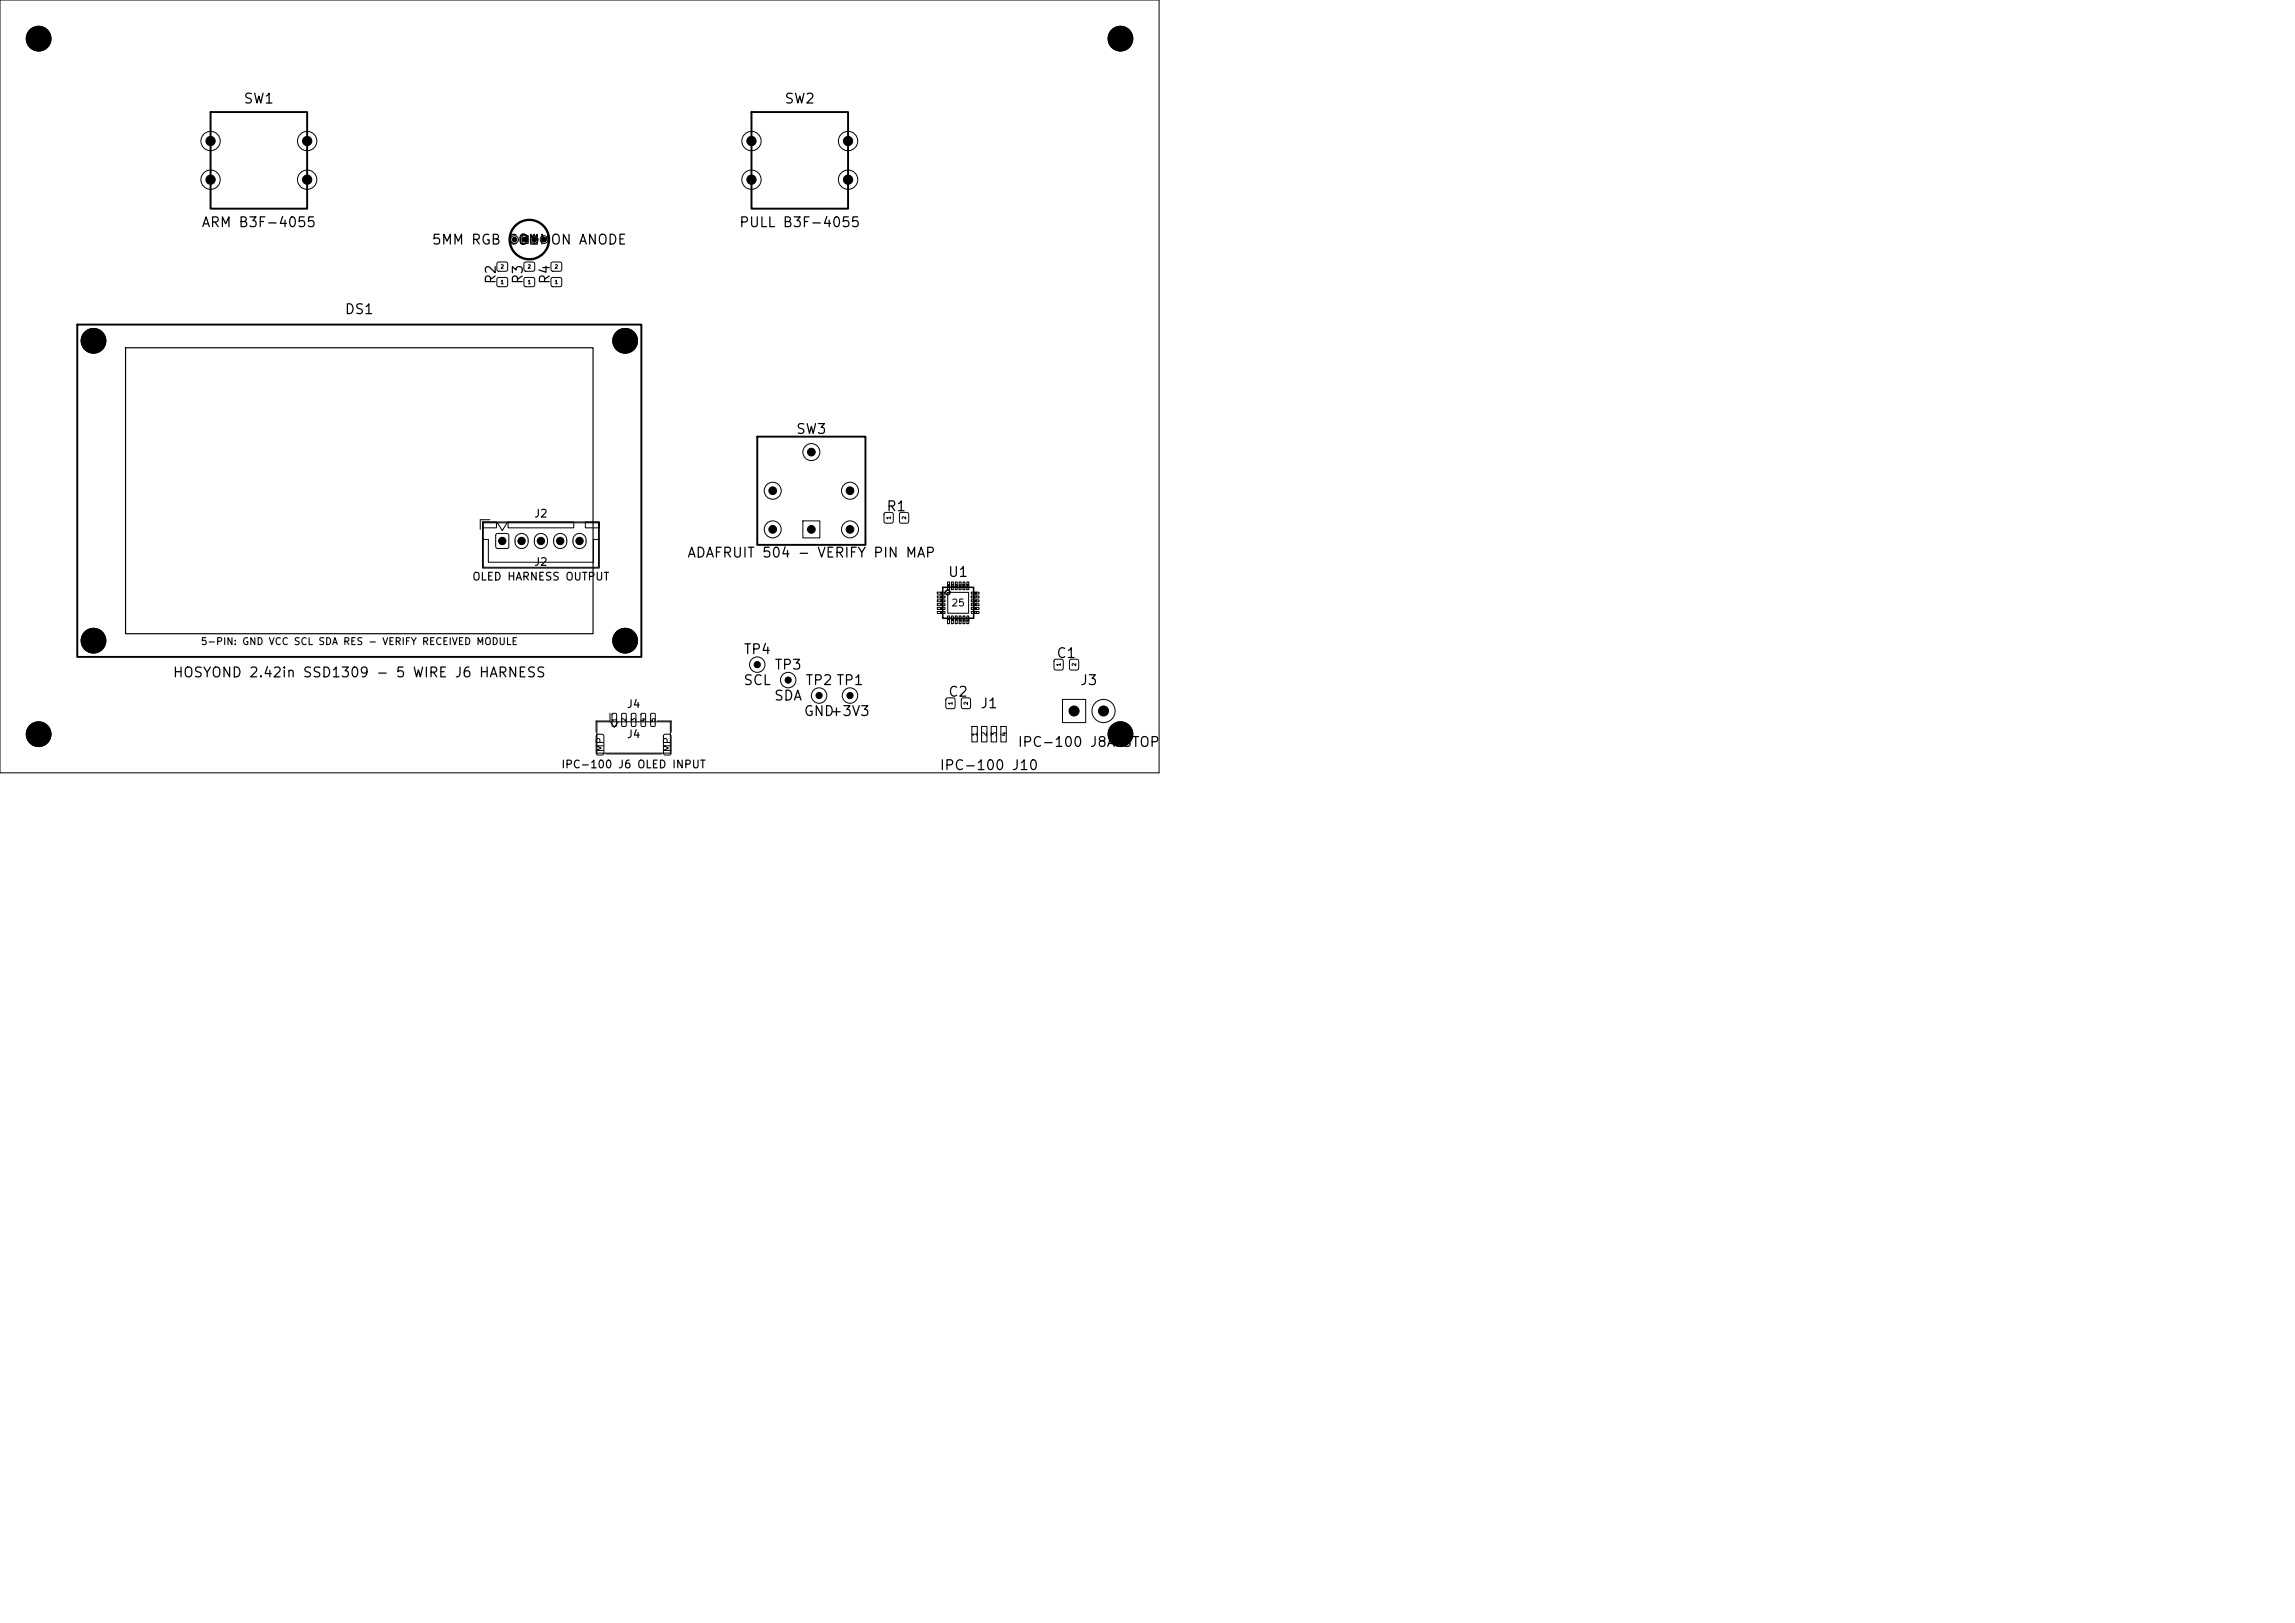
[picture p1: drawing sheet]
<svg xmlns="http://www.w3.org/2000/svg" width="297mm" height="210mm" viewBox="0 0 297 210" stroke-linecap="round" stroke-linejoin="round" font-family="sans-serif">
<defs><g id="words">
<g font-size="1.3">
<text x="31.4" y="13.7">SW1</text>
<text x="101.4" y="13.7">SW2</text>
<text x="26" y="29.7">ARM B3F-4055</text>
<text x="95.6" y="29.7">PULL B3F-4055</text>
<text x="55.8" y="32">5MM RGB COMMON ANODE</text>
<text x="67.1" y="32">D1</text>
<text x="44.5" y="41">DS1</text>
<text x="64.5" y="36.9" transform="rotate(-90 64.5 36.9)">R2</text>
<text x="68" y="36.9" transform="rotate(-90 68 36.9)">R3</text>
<text x="71.5" y="36.9" transform="rotate(-90 71.5 36.9)">R4</text>
<text x="102.9" y="56.5">SW3</text>
<text x="114.6" y="66.5">R1</text>
<text x="88.8" y="72.5">ADAFRUIT 504 - VERIFY PIN MAP</text>
<text x="122.6" y="75">U1</text>
<text x="22.3" y="88">HOSYOND 2.42in SSD1309 - 5 WIRE J6 HARNESS</text>
<text x="96.1" y="89">SCL</text>
<text x="96.1" y="85">TP4</text>
<text x="100.1" y="87">TP3</text>
<text x="104.1" y="89">TP2 TP1</text>
<text x="136.6" y="85.5">C1</text>
<text x="139.7" y="89">J3</text>
<text x="100.1" y="91">SDA</text>
<text x="103.9" y="93">GND</text>
<text x="107.3" y="93">+3V3</text>
<text x="122.6" y="90.5">C2</text>
<text x="126.8" y="92">J1</text>
<text x="121.5" y="100">IPC-100 J10</text>
<text x="131.6" y="97">IPC-100 J8A STOP</text>
</g>
<g font-size="1">
<text x="69" y="67.2">J2</text>
<text x="61" y="75.4">OLED HARNESS OUTPUT</text>
<text x="69" y="73.5">J2</text>
<text x="81" y="91.9">J4</text>
<text x="81" y="95.8">J4</text>
<text x="138.4" y="92.8">1</text>
<text x="142.2" y="92.8">2</text>
<text x="72.6" y="99.7">IPC-100 J6 OLED INPUT</text>
</g>
<g font-size=".9">
<text x="25.9" y="83.7">5-PIN: GND VCC SCL SDA RES - VERIFY RECEIVED MODULE</text>
<text x="123.1" y="78.7">25</text>
<text x="78.3" y="97.4" transform="rotate(-90 78.3 97.4)">MP</text>
<text x="87" y="97.4" transform="rotate(-90 87 97.4)">MP</text>
</g>
<g font-size=".8">
<text x="26.8" y="18.9">1</text>
<text x="26.8" y="23.9">1</text>
<text x="39.3" y="18.9">2</text>
<text x="39.3" y="23.9">2</text>
<text x="96.8" y="18.9">1</text>
<text x="96.8" y="23.9">1</text>
<text x="109.3" y="18.9">2</text>
<text x="109.3" y="23.9">2</text>
</g>
<g font-size=".7">
<text x="104.6" y="59.1">4</text>
<text x="99.6" y="64.1">2</text>
<text x="109.6" y="64.1">3</text>
<text x="65.5" y="70.4" transform="rotate(-90 65.5 70.4)">1</text>
<text x="68" y="70.4" transform="rotate(-90 68 70.4)">2</text>
<text x="70.5" y="70.4" transform="rotate(-90 70.5 70.4)">3</text>
<text x="73" y="70.4" transform="rotate(-90 73 70.4)">4</text>
<text x="75.5" y="70.4" transform="rotate(-90 75.5 70.4)">5</text>
<text x="99.6" y="69.1">5</text>
<text x="104.6" y="69.1">1</text>
<text x="109.6" y="69.1">6</text>
<text x="97.6" y="86.5">1</text>
<text x="101.6" y="88.5">1</text>
<text x="105.6" y="90.5">1</text>
<text x="109.6" y="90.5">1</text>
<text x="126.6" y="95.4" transform="rotate(-90 126.6 95.4)">1</text>
<text x="127.9" y="95.4" transform="rotate(-90 127.9 95.4)">2</text>
<text x="129.1" y="95.4" transform="rotate(-90 129.1 95.4)">3</text>
<text x="130.4" y="95.4" transform="rotate(-90 130.4 95.4)">4</text>
</g>
<g font-size=".6">
<text x="79.9" y="93.5" transform="rotate(-90 79.9 93.5)">1</text>
<text x="81.2" y="93.5" transform="rotate(-90 81.2 93.5)">2</text>
<text x="82.4" y="93.5" transform="rotate(-90 82.4 93.5)">3</text>
<text x="83.7" y="93.5" transform="rotate(-90 83.7 93.5)">4</text>
<text x="84.9" y="93.5" transform="rotate(-90 84.9 93.5)">5</text>
</g>
<g font-size=".5">
<text x="64.7" y="34.9">2</text>
<text x="68.2" y="34.9">2</text>
<text x="71.7" y="34.9">2</text>
<text x="64.7" y="36.9">1</text>
<text x="68.2" y="36.9">1</text>
<text x="71.7" y="36.9">1</text>
<text x="115.4" y="67.3" transform="rotate(-90 115.4 67.3)">1</text>
<text x="117.4" y="67.3" transform="rotate(-90 117.4 67.3)">2</text>
<text x="137.4" y="86.3" transform="rotate(-90 137.4 86.3)">1</text>
<text x="139.4" y="86.3" transform="rotate(-90 139.4 86.3)">2</text>
<text x="123.4" y="91.3" transform="rotate(-90 123.4 91.3)">1</text>
<text x="125.4" y="91.3" transform="rotate(-90 125.4 91.3)">2</text>
</g>
<g font-size=".3">
<text x="66.4" y="31.3">1</text>
<text x="67.7" y="31.3">2</text>
<text x="68.9" y="31.3">3</text>
<text x="70.2" y="31.3">4</text>
<text x="121.7" y="76.9">1</text>
<text x="121.7" y="77.4">2</text>
<text x="121.7" y="77.9">3</text>
<text x="122.9" y="76.1" transform="rotate(-90 122.9 76.1)">24</text>
<text x="123.4" y="76.1" transform="rotate(-90 123.4 76.1)">23</text>
<text x="123.9" y="76.1" transform="rotate(-90 123.9 76.1)">22</text>
<text x="124.4" y="76.1" transform="rotate(-90 124.4 76.1)">21</text>
<text x="124.9" y="76.1" transform="rotate(-90 124.9 76.1)">20</text>
<text x="125.4" y="76.1" transform="rotate(-90 125.4 76.1)">19</text>
<text x="125.9" y="77.9">16</text>
<text x="125.9" y="77.4">17</text>
<text x="125.9" y="76.9">18</text>
<text x="121.7" y="78.4">4</text>
<text x="121.7" y="78.9">5</text>
<text x="121.7" y="79.4">6</text>
<text x="122.9" y="80.3" transform="rotate(-90 122.9 80.3)">7</text>
<text x="123.4" y="80.3" transform="rotate(-90 123.4 80.3)">8</text>
<text x="123.9" y="80.3" transform="rotate(-90 123.9 80.3)">9</text>
<text x="124.4" y="80.5" transform="rotate(-90 124.4 80.5)">10</text>
<text x="124.9" y="80.5" transform="rotate(-90 124.9 80.5)">11</text>
<text x="125.4" y="80.5" transform="rotate(-90 125.4 80.5)">12</text>
<text x="125.9" y="79.4">13</text>
<text x="125.9" y="78.9">14</text>
<text x="125.9" y="78.4">15</text>
</g>
</g></defs>
<g fill="none" stroke="#000" stroke-width=".13">
<path d="M0 0h150v100h-150zM64.4 36l.1-.1 1.1 .1 .1 .1-.1 .9-.1 .1-1.1-.1-.1-.1zM64.4 34l.1-.1 1.1 .1 .1 .1-.1 .9-.1 .1-1.1-.1-.1-.1zM67.4 30.5h1v1h-1zM67.9 36l.1-.1 1.1 .1 .1 .1-.1 .9-.1 .1-1.1-.1-.1-.1zM67.9 34l.1-.1 1.1 .1 .1 .1-.1 .9-.1 .1-1.1-.1-.1-.1zM71.4 36l.1-.1 1.1 .1 .1 .1-.1 .9-.1 .1-1.1-.1-.1-.1zM71.4 34l.1-.1 1.1 .1 .1 .1-.1 .9-.1 .1-1.1-.1-.1-.1zM62.4 67.5h15.2v6h-15.2zM62.4 67.6h1.9v.7h-1.9zM62.4 69.8h.8v3h13.6v-3h.7M62.6 67.7h14.8v5.7h-14.8z"/>
<path d="M63.4 67.3h-1.3v1.2M64.2 69.1l.2-.1 1.4 .1 .1 .2v1.4l-.1 .2-.2 .1-1.4-.1-.1-.2v-1.4zM64.4 67.7l.6 1 .6-1M65.7 67.6h8.6v.7h-8.6zM66.9 69.3a.85 .85 0 0 1 .9-.2 .85 .85 0 0 1 .5 .8v.2a.85 .85 0 0 1-.8 .9 .85 .85 0 0 1-.8-.9v-.4zM69.4 69.3a.85 .85 0 0 1 .9-.2 .85 .85 0 0 1 .5 .8v.2a.85 .85 0 0 1-.8 .9 .85 .85 0 0 1-.9-.9l.1-.4zM71.9 69.3a.85 .85 0 0 1 .9-.2 .85 .85 0 0 1 .5 .8l.1 .2a.85 .85 0 0 1-.9 .9 .85 .85 0 0 1-.8-.9v-.4zM74.4 69.3a.85 .85 0 0 1 .9-.2 .85 .85 0 0 1 .5 .8v.2a.85 .85 0 0 1-.8 .9 .85 .85 0 0 1-.9-.9l.1-.4zM75.7 67.6h1.9v.7h-1.9zM103.9 67.4h2.2v2.2h-2.2zM114.5 66.4l.1-.1 .9 .1 .1 .1-.1 1.1-.1 .1-.9-.1-.1-.1zM116.5 66.4l.1-.1 .9 .1 .1 .1-.1 1.1-.1 .1-.9-.1-.1-.1z"/>
<path d="M121.3 76.6h1v.3h-1zM121.3 77.1h1v.3h-1zM121.3 77.6h1v.3h-1zM121.3 78.1h1v.3h-1zM121.3 78.6h1v.3h-1zM121.3 79.1h1v.3h-1zM122.6 79.7h.3v1h-.3zM122.6 75.3h.3v1h-.3zM122.6 76.7h2.8v2.7h-2.8zM123.1 79.7h.3v1h-.3zM123.1 75.3h.3v1h-.3zM123.6 79.7h.3v1h-.3z"/>
<path d="M123.6 75.3h.3v1h-.3zM124.1 79.7h.3v1h-.3zM124.1 75.3h.3v1h-.3zM124.6 79.7h.3v1h-.3zM124.6 75.3h.3v1h-.3zM125.1 79.7h.3v1h-.3zM125.1 75.3h.3v1h-.3zM125.7 79.1h1v.3h-1zM125.7 78.6h1v.3h-1zM125.7 78.1h1v.3h-1zM125.7 77.6h1v.3h-1zM125.7 77.1h1v.3h-1z"/>
<path d="M125.7 76.6h1v.3h-1zM77.2 95.1l.7-.1 .2 .2v2.2l-.1 .3h-.6l-.2-.2-.1-2.2zM77.3 93.4h9.4v4.1h-9.4zM78.4 97.6h7.2M78.9 92.3v1h-1.8v1.4M79 93.4l.5 .7 .5-.7M79.2 92.3h.5l.1 .1v1.4l-.1 .2h-.3l-.2-.1zM80.5 92.3h.4l.1 .1v1.4v.2h-.4l-.1-.1zM81.7 92.3h.4l.2 .1v1.4l-.1 .2h-.4l-.1-.1zM83 92.3h.4l.1 .1v1.4v.2h-.4l-.1-.1zM84.2 92.3h.5l.1 .1v1.4l-.1 .2h-.3l-.2-.1zM85.1 93.3h1.8v1.4"/>
<path d="M85.9 95.1l.7-.1 .2 .2v2.2l-.1 .3h-.6l-.2-.2-.1-2.2zM122.5 90.4l.1-.1 .9 .1 .1 .1-.1 1.1-.1 .1-.9-.1-.1-.1zM124.5 90.4l.1-.1 .9 .1 .1 .1-.1 1.1-.1 .1-.9-.1-.1-.1zM125.8 94h.7v2h-.7zM127 94h.7v2h-.7zM128.3 94h.7v2h-.7zM129.5 94h.7v2h-.7zM136.5 85.4l.1-.1 .9 .1 .1 .1-.1 1.1-.1 .1-.9-.1-.1-.1zM137.5 90.5h3v3h-3zM138.5 85.4l.1-.1 .9 .1 .1 .1-.1 1.1-.1 .1-.9-.1-.1-.1z"/>
<circle cx="5" cy="5" r="1.6"/>
<circle cx="27.2" cy="18.2" r="1.25"/>
<circle cx="39.8" cy="18.2" r="1.25"/>
<circle cx="97.3" cy="18.2" r="1.25"/>
<circle cx="109.7" cy="18.2" r="1.25"/>
<circle cx="145" cy="5" r="1.6"/>
<circle cx="27.2" cy="23.2" r="1.25"/>
<circle cx="39.8" cy="23.2" r="1.25"/>
<circle cx="66.6" cy="31" r=".5"/>
<circle cx="69.1" cy="31" r=".5"/>
<circle cx="70.4" cy="31" r=".5"/>
<circle cx="97.3" cy="23.2" r="1.25"/>
<circle cx="109.7" cy="23.2" r="1.25"/>
<circle cx="12.1" cy="44.1" r="1.6"/>
<circle cx="80.9" cy="44.1" r="1.6"/>
<circle cx="105" cy="58.5" r="1.1"/>
<circle cx="100" cy="63.5" r="1.1"/>
<circle cx="100" cy="68.5" r="1.1"/>
<circle cx="110" cy="63.5" r="1.1"/>
<circle cx="110" cy="68.5" r="1.1"/>
<circle cx="5" cy="95" r="1.6"/>
<circle cx="12.1" cy="82.9" r="1.6"/>
<circle cx="80.9" cy="82.9" r="1.6"/>
<circle cx="98" cy="86" r="1"/>
<circle cx="102" cy="88" r="1"/>
<circle cx="106" cy="90" r="1"/>
<circle cx="110" cy="90" r="1"/>
<circle cx="142.8" cy="92" r="1.5"/>
<circle cx="145" cy="95" r="1.6"/>
</g>
<g fill="none" stroke="#000" stroke-width=".2">
<path d="M122 76h4v4h-4z"/>
<circle cx="68.5" cy="31" r="2.6"/>
<circle cx="68.5" cy="31" r="2.5"/>
<circle cx="122.6" cy="76.7" r=".3"/>
</g>
<path d="M27.2 14.5h12.5v12.5h-12.5zM97.2 14.5h12.6v12.5h-12.6zM10 42h73v43h-73zM98 56.5h14v14h-14z" fill="none" stroke="#000" stroke-width=".25"/>
<path d="M16.3 45h60.4v37h-60.4z" fill="none" stroke="#000" stroke-width=".15"/>
<g fill="#000" stroke="#000" stroke-width=".13">
<circle cx="5" cy="5" r="1.6"/>
<circle cx="27.2" cy="18.2" r=".6"/>
<circle cx="39.7" cy="18.2" r=".6"/>
<circle cx="97.2" cy="18.2" r=".6"/>
<circle cx="109.7" cy="18.2" r=".6"/>
<circle cx="145" cy="5" r="1.6"/>
<circle cx="27.2" cy="23.2" r=".6"/>
<circle cx="39.7" cy="23.2" r=".6"/>
<circle cx="66.6" cy="31" r=".3"/>
<circle cx="67.9" cy="31" r=".3"/>
<circle cx="69.1" cy="31" r=".3"/>
<circle cx="70.4" cy="31" r=".3"/>
<circle cx="97.2" cy="23.2" r=".6"/>
<circle cx="109.7" cy="23.2" r=".6"/>
<circle cx="12.1" cy="44.1" r="1.6"/>
<circle cx="80.9" cy="44.1" r="1.6"/>
<circle cx="105" cy="58.5" r=".5"/>
<circle cx="65" cy="70" r=".48"/>
<circle cx="67.5" cy="70" r=".48"/>
<circle cx="70" cy="70" r=".48"/>
<circle cx="72.5" cy="70" r=".48"/>
<circle cx="75" cy="70" r=".47"/>
<circle cx="100" cy="68.5" r=".5"/>
<circle cx="100" cy="63.5" r=".5"/>
<circle cx="105" cy="68.5" r=".5"/>
<circle cx="110" cy="68.5" r=".5"/>
<circle cx="110" cy="63.5" r=".5"/>
<circle cx="5" cy="95" r="1.6"/>
<circle cx="12.1" cy="82.9" r="1.6"/>
<circle cx="80.9" cy="82.9" r="1.6"/>
<circle cx="98" cy="86" r=".4"/>
<circle cx="102" cy="88" r=".4"/>
<circle cx="106" cy="90" r=".4"/>
<circle cx="110" cy="90" r=".4"/>
<circle cx="139" cy="92" r=".65"/>
<circle cx="142.8" cy="92" r=".65"/>
<circle cx="145" cy="95" r="1.6"/>
</g>
<use href="#words"/>
</svg>
